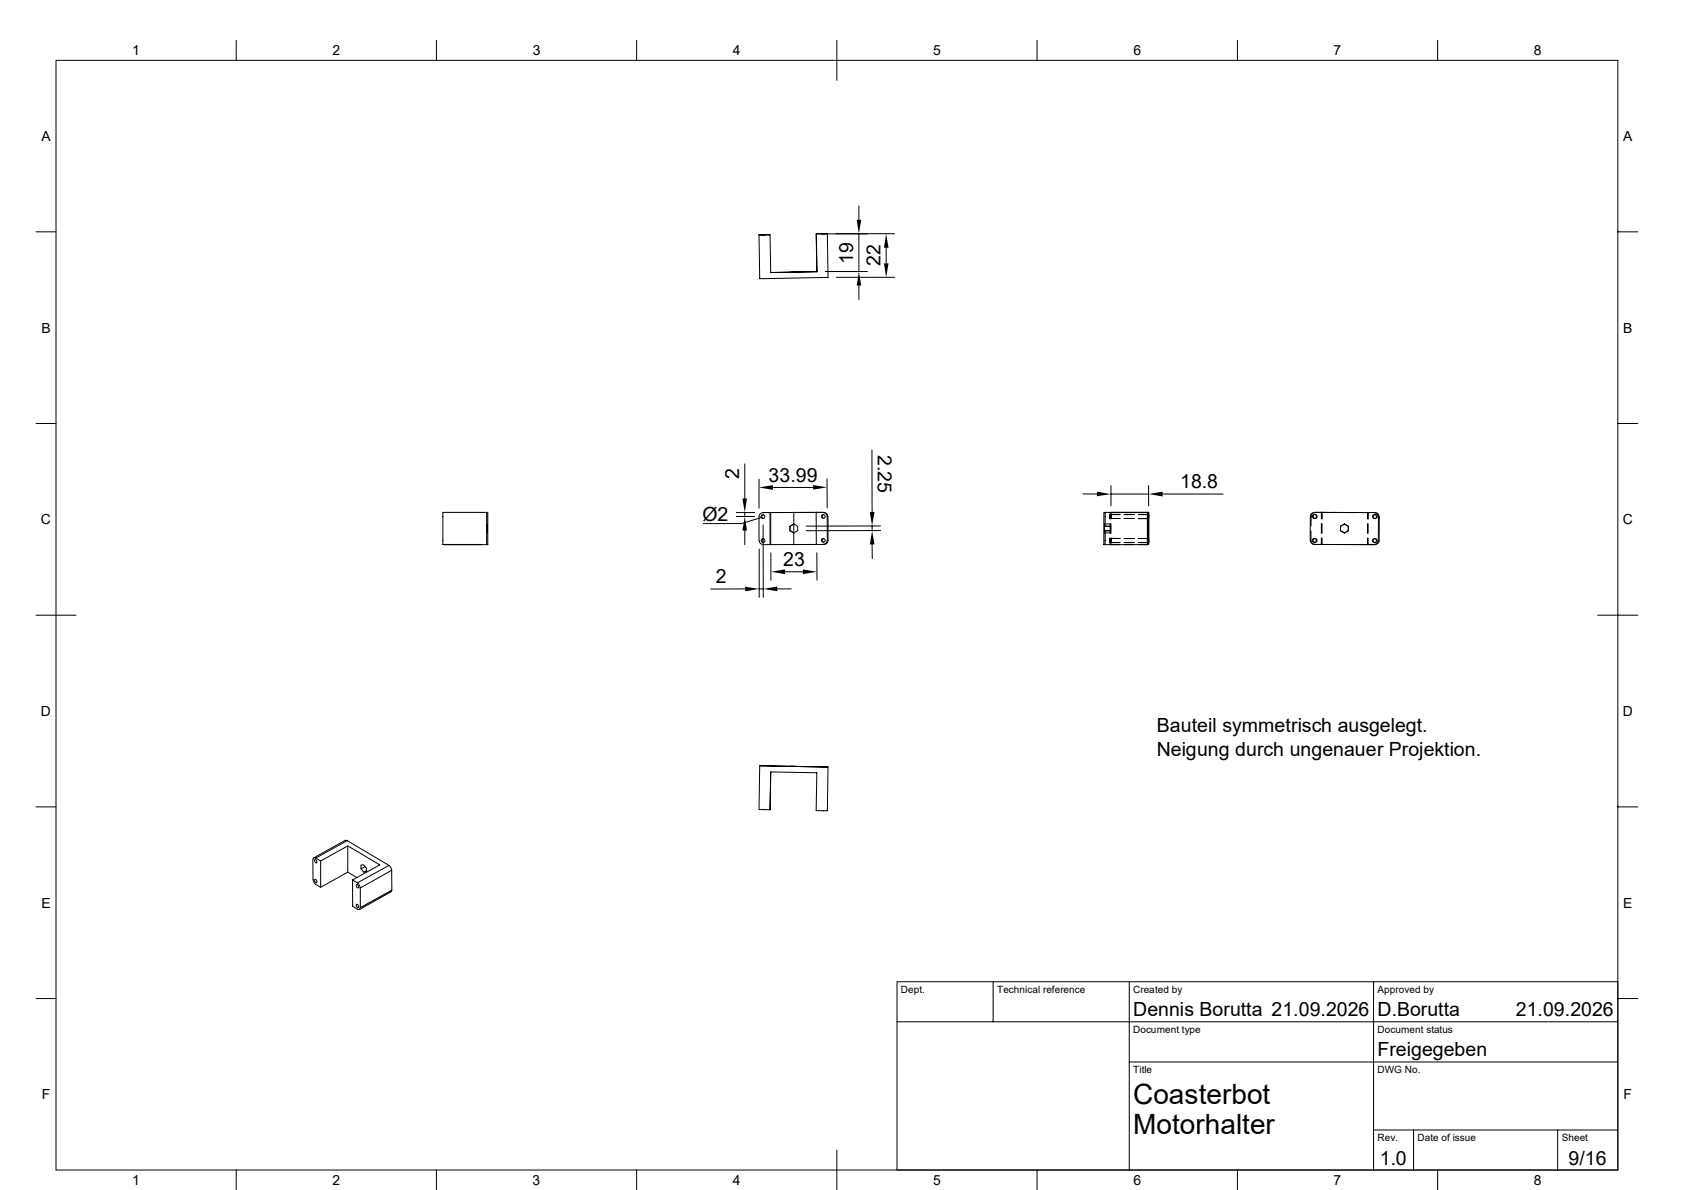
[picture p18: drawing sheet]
<svg xmlns="http://www.w3.org/2000/svg" width="297mm" height="210mm" viewBox="0 0 297 210" stroke-linecap="round" stroke-linejoin="round" font-family="sans-serif">
<defs><g id="words">
<g font-size="4.9">
<text x="200.1" y="194.8">Coasterbot</text>
<text x="200.1" y="200.1">Motorhalter</text>
</g>
<g font-size="3.4">
<text x="150.6" y="46.6" transform="rotate(-90 150.6 46.6)">19</text>
<text x="155.5" y="47" transform="rotate(-90 155.5 47)">22</text>
<text x="155" y="80.3" transform="rotate(90 155 80.3)">2.25</text>
<text x="130.5" y="84.6" transform="rotate(-90 130.5 84.6)">2</text>
<text x="135.7" y="85">33.99</text>
<text x="208.4" y="86.1">18.8</text>
<text x="124" y="91.9">Ø2</text>
<text x="138.3" y="99.9">23</text>
<text x="126.4" y="103">2</text>
<text x="204.2" y="129.2">Bauteil symmetrisch ausgelegt.</text>
<text x="204.2" y="133.3">Neigung durch ungenauer Projektion.</text>
<text x="200.1" y="179.3">Dennis Borutta 21.09.2026</text>
<text x="243.2" y="179.3">D.Borutta</text>
<text x="267.6" y="179.3">21.09.2026</text>
<text x="243.2" y="186.3">Freigegeben</text>
<text x="243.6" y="205.5">1.0</text>
<text x="277" y="205.5">9/16</text>
</g>
<g font-size="2.5">
<text x="23.4" y="9.8">1</text>
<text x="58.7" y="9.8">2</text>
<text x="94.1" y="9.8">3</text>
<text x="129.4" y="9.8">4</text>
<text x="164.8" y="9.7">5</text>
<text x="200.1" y="9.8">6</text>
<text x="235.5" y="9.8">7</text>
<text x="270.8" y="9.8">8</text>
<text x="7.3" y="24.9">A</text>
<text x="286.6" y="24.9">A</text>
<text x="7.3" y="58.7">B</text>
<text x="286.6" y="58.7">B</text>
<text x="7.2" y="92.5">C</text>
<text x="286.5" y="92.5">C</text>
<text x="7.2" y="126.4">D</text>
<text x="286.5" y="126.4">D</text>
<text x="7.3" y="160.2">E</text>
<text x="286.6" y="160.2">E</text>
<text x="7.4" y="194">F</text>
<text x="286.7" y="194">F</text>
<text x="23.4" y="209.1">1</text>
<text x="58.7" y="209.1">2</text>
<text x="94.1" y="209.1">3</text>
<text x="129.4" y="209.1">4</text>
<text x="164.8" y="209.1">5</text>
<text x="200.1" y="209.1">6</text>
<text x="235.5" y="209.1">7</text>
<text x="270.8" y="209.1">8</text>
</g>
<g font-size="1.8">
<text x="159.1" y="175.2">Dept.</text>
<text x="176.1" y="175.2">Technical reference</text>
<text x="200.1" y="175.2">Created by</text>
<text x="243.2" y="175.2">Approved by</text>
<text x="200.1" y="182.3">Document type</text>
<text x="243.2" y="182.3">Document status</text>
<text x="200.1" y="189.4">Title</text>
<text x="243.2" y="189.4">DWG No.</text>
<text x="243.2" y="201.4">Rev.</text>
<text x="250.3" y="201.4">Date of issue</text>
<text x="275.8" y="201.4">Sheet</text>
</g>
</g></defs>
<g fill="none" stroke="#000" stroke-width=".18">
<path d="M9.9 10.6h275.8v195.9h-275.8zM41.7 7.1v3.5M77.1 7.1v3.5M112.4 7.1v3.5M147.8 7.1v7.1M183.1 7.1v3.5M218.5 7.1v3.5M253.9 7.1v3.5M151.7 36.3v2.5M6.4 40.9h3.5M134 41.5h.7zM134.4 41.5l.7-.1z"/>
<path d="M134.7 41.5l1.3-.1 .1 6.7 8.2-.2-.2-6.6 .2 6.6M136 41.4l-1.3 .1M136 41.4h.1M139.5 48h1.4zM140.2 48h.1M140.9 48h.1M144.2 47.9l-8.1 .2M145 41.2h.7zM145.6 41.3h7.6M145.7 47.9h7.5M146.1 41.2h.1M146.1 41.2l-2 .1"/>
<path d="M146.1 41.2l.1 7.8-11.3 .2h-.8l-.1-7.8M147.6 41.2h10.4M147.7 48.9h10.3M151.7 41.3v6.6M151.7 50.4v2.5M156.5 43.7v2.8M285.7 40.9h3.5M6.4 74.7h3.5M154 79.4v10.9M285.7 74.7h3.5M78.4 96.1h.1M78.4 96.1h7.7"/>
<path d="M85.9 90.4l.2 .1v5.6M85.9 90.4v5.7h.2M85.9 90.4h-7.7v5.7h6.9h-6.7M86 93.7h.1M86 92.9h.1M86 92.5v1.5zM130 90.5h3.2M130 91.1h3.2M131.5 81.9v6.1M131.5 90.5v.6M131.5 93.6v2.5M134 84.6v5.1"/>
<path d="M134.1 95.4v.4l.6 .3h9.4M134.1 96.9v8.5M134.4 91.3l-3.5 1.1h-6.7M134.7 90.5l-.3 .1-.4 .6v4.2M134.7 90.5l9.5-.1h-.1v5.7M134.7 92.6l.1 12.8M134.8 90.8a.34 .34 0 0 0-.3 .4 .34 .34 0 0 0 .3 .3M134.8 95.1a.34 .34 0 0 0-.3 .3 .34 .34 0 0 0 .3 .3M134.8 90.5h.1M136 90.5v5.6M136.1 90.5v5.6M136.1 97.6v4.8"/>
<path d="M136.5 86h7.1M139.5 93.7h.1M139.5 92.9h.1M139.5 92.9l.7-.4 .7 .4v.8l-.7 .3-.7-.3zM140.2 92.5l-.7 .4v.8l.7 .3M140.2 90.4v5.7M144.1 90.4h1.3M144.1 96.1h1.5M144.2 97.5l.1 4.9M145.4 90.5l.4 .2 .3 .4v4.3l-.3 .4-.4 .3M145.4 90.8a.34 .34 0 0 0-.2 .3 .34 .34 0 0 0 .2 .4M145.4 95a.34 .34 0 0 0-.2 .4 .34 .34 0 0 0 .2 .3"/>
<path d="M145.5 90.5l.6 .3 .1 .3M145.5 90.4l-10.8 .1M146 84.5l.1 5.1M146.2 91.1v4.3l-.2 .4-.4 .3M154 96.1v2.5M154 92.8v.8M155.5 93.6l-13.2 .1M155.5 92.8h-13.2M191.2 87.2h2.5M194.9 96.1h.1M195 92.5v.4zM195 92.9v1.1z"/>
<path d="M195 93.7h1.1M195 92.9h1.1M195 92.5h1.1M195 94h1.1M195.1 90.4l-.2 .2v5.5M195.1 90.4h7.7M195.1 90.4l.1 2.4M195.2 93.7v1.8a.44 .44 0 0 1-.3 .6M196 95v.8zM196 90.8v.7zM196 91.5h1.8M196 95h1.6"/>
<path d="M196 95.8h1.6M196 90.5v1.1M196 92.4v1.7M196.1 92.5v1.5zM196.2 85.7v3.6M196.2 87.2h6.6M196.2 90.4h6.6v5.7M196.2 90.4l-.2 .1h6.7l-.1 5.6M196.2 90.4v1.2M196.2 92.4v1.7M196.2 94.9v1.2h-.2v-1.2M196.2 90.8v.7z"/>
<path d="M196.2 95v.7zM196.2 95h1.6M196.2 95.7h1.6M197.8 90.8h-1.8M198.5 91.5h1.9M198.5 95h1.9M198.5 95.8h1.6M198.7 95.7h1.7M200.4 90.8h-1.9M201 95h1.8M201 95.8h1.6M201.2 95.7h1.6"/>
<path d="M202.6 96.1h.1M202.6 90.8v.7zM202.6 95v.8zM202.7 90.5l-.1 5.6M202.8 85.7v3.6M202.8 90.8v.7zM202.8 95v.7zM202.8 90.4v5.7M202.8 96.1h-7.9M202.8 90.4h.1M202.8 96.1h.1M202.8 90.8h-1.8"/>
<path d="M202.8 91.5h-1.8M205.3 87.2h10.7M231.5 93.7v1.7a.72 .72 0 0 0 .7 .7M232.1 90.5l-.6 .3-.1 .3-.1 4.3 .4 .6 .4 .1M232.1 95.7h.1M232.1 90.4l10.8 .1M232.1 90.8h.1M232.1 91.5h.1M232.1 95h.1M232.2 96.1h.1M233.3 91.6v-1.2h.2v1.2M233.3 92.4v1.7"/>
<path d="M233.4 94.9v1.2h-1.4M233.4 92.4v1.7M234.5 90.4h-2.3a.71 .71 0 0 0-.7 .7v1.7M235.3 90.4l1.7 .1M236.7 92.8v.9l.7 .3M236.7 92.9l.7-.4 .7 .4v.8l-.7 .3-.7-.3zM236.7 92.9l.7-.4 .7 .4v.8l-.7 .3M237.4 94h.1M237.8 90.5h1.7M238.1 92.8v.1M238.1 93.6v.1M240.4 90.5h1.1"/>
<path d="M241.5 90.5h1.3M241.5 90.5v1.1M241.5 92.4v1.7M241.5 94.9v1.2M241.6 92.4v1.7M241.6 95v1.1M241.6 90.5v1.1M242.7 95.8h.1M242.7 91.5h.1M242.7 90.5l.3 .1 .4 .6M242.7 90.8h.1M242.7 95h.1"/>
<path d="M242.9 90.5l.4 .2 .3 .5-.1 4.2-.1 .4-.2 .2-.4 .1h-9.5v-1.2M243.4 91.2v4.2l-.1 .4-.3 .2-10.9 .1M6.4 108.6h7M131.6 103.9l-6.1 .1M134.1 103.9h.7M137.2 103.9h2.5M138.6 100.9h3.2M282.1 108.6h7.1M134.1 135.1h.8zM134.1 135.1l-.1 7.8h2l.1-6.7 8.1 .2-.1 6.6 2 .1M136.1 136.2l-.1 6.7M139.5 135.2l1.4 .1z"/>
<path d="M139.5 135.2h.1M140.2 135.2h.1M145.5 135.4h.7zM145.5 135.4l-10.6-.3 10.6 .3M146.2 135.4l-.1 7.7M6.4 142.4h3.5M55.2 151.7l.1 3.5M55.6 155.2a.35 .35 0 0 1 .3 .2 .35 .35 0 0 1-.1 .4l-.2-.3zM55.6 151.7a.35 .35 0 0 1 .3 .2 .35 .35 0 0 1-.1 .4l-.2-.3zM55.7 151.4l.9 .5 4.8-2.6 5.7 3.3-4.9 2.7 .1 4.6 .9 .6 .3-.1 .1-.2M55.7 151.4h-.3l-.1 .3M56.6 151.9v4.7"/>
<path d="M61 148.3l-5.6 3.1M61 148.3h.3M61.3 148.3l7.4 4.4-5.6 3.1-.9-.5M61.3 148.3l-5.6 3.1M61.4 149.3v4.6M63 156.1a.35 .35 0 0 1 .3 .2 .35 .35 0 0 1-.1 .4l-.3-.3zM63 159.6a.35 .35 0 0 1 .3 .2 .35 .35 0 0 1-.1 .4l-.3-.3zM63 154.9l-1.6-1-4.8 2.7-1.1-.8-.2-.6M63.1 155.8l.3 .4 .2 .5M63.6 156.7l5.6-3.1v3.5M63.6 156.7v3.5M63.7 152.7l.5-.1 .5 .6v.7h-.5l-.5-.6z"/>
<path d="M64.5 152.9l-.8 .4M64.7 153.7l-.5 .2M68.7 152.7l.3 .4 .2 .5M69 157.4l-5.5 3.1M69.2 157.1l-.2 .3M69.2 157.1l-5.6 3.1M146.1 143.1h.1M285.7 142.4h3.5M6.4 176.2h3.5M175.4 173.3v7M199.4 173.3v33.2M242.5 173.3v33.2"/>
<path d="M285.7 173.3h-127.3v33.2M285.7 176.2h3.5M158.4 180.3h127.3M199.4 187.4h86.3M242.5 199.4h43.2M249.6 199.4v7.1M275 199.4v7.1M41.7 206.5v3.5M77.1 206.5v3.5M112.4 206.5v3.5M147.8 202.9v7.1M183.1 206.5v3.5"/>
<path d="M218.5 206.5v3.5M253.9 206.5v3.5"/>
<circle cx="134.7" cy="91.2" r=".34"/>
<circle cx="134.7" cy="95.4" r=".34"/>
<circle cx="145.4" cy="95.4" r=".34"/>
<circle cx="145.4" cy="91.1" r=".34"/>
<circle cx="232.1" cy="95.4" r=".35"/>
<circle cx="232.1" cy="91.1" r=".35"/>
<circle cx="232.2" cy="95.4" r=".36"/>
<circle cx="232.2" cy="91.1" r=".35"/>
<circle cx="242.7" cy="95.4" r=".34"/>
<circle cx="242.7" cy="91.2" r=".36"/>
<circle cx="242.8" cy="95.4" r=".34"/>
<circle cx="242.8" cy="91.2" r=".35"/>
</g>
<g fill="#000">
<path d="M151.3 38.8h.8l-.4 2.5zM151.7 47.9l.4 2.5h-.8zM156.1 46.5h.8l-.4 2.4zM156.5 41.2l.4 2.5h-.8zM131.5 91.1l.4 2.5h-.8zM131.1 88h.8l-.4 2.5zM134 86l2.5-.4v.8zM143.6 85.6l2.4 .4-2.4 .4zM154 93.6l.4 2.5h-.8zM153.6 90.4l.8-.1-.4 2.5zM193.7 86.8l2.5 .4-2.5 .4zM202.8 87.2l2.5-.4v.8z"/>
<path d="M131.6 103.5l2.5 .4-2.5 .4zM134.8 103.9l2.4-.4 .1 .8zM136.1 100.9l2.5-.4v.8zM141.8 100.5l2.5 .4-2.5 .4z"/>
</g>
<use href="#words"/>
</svg>
